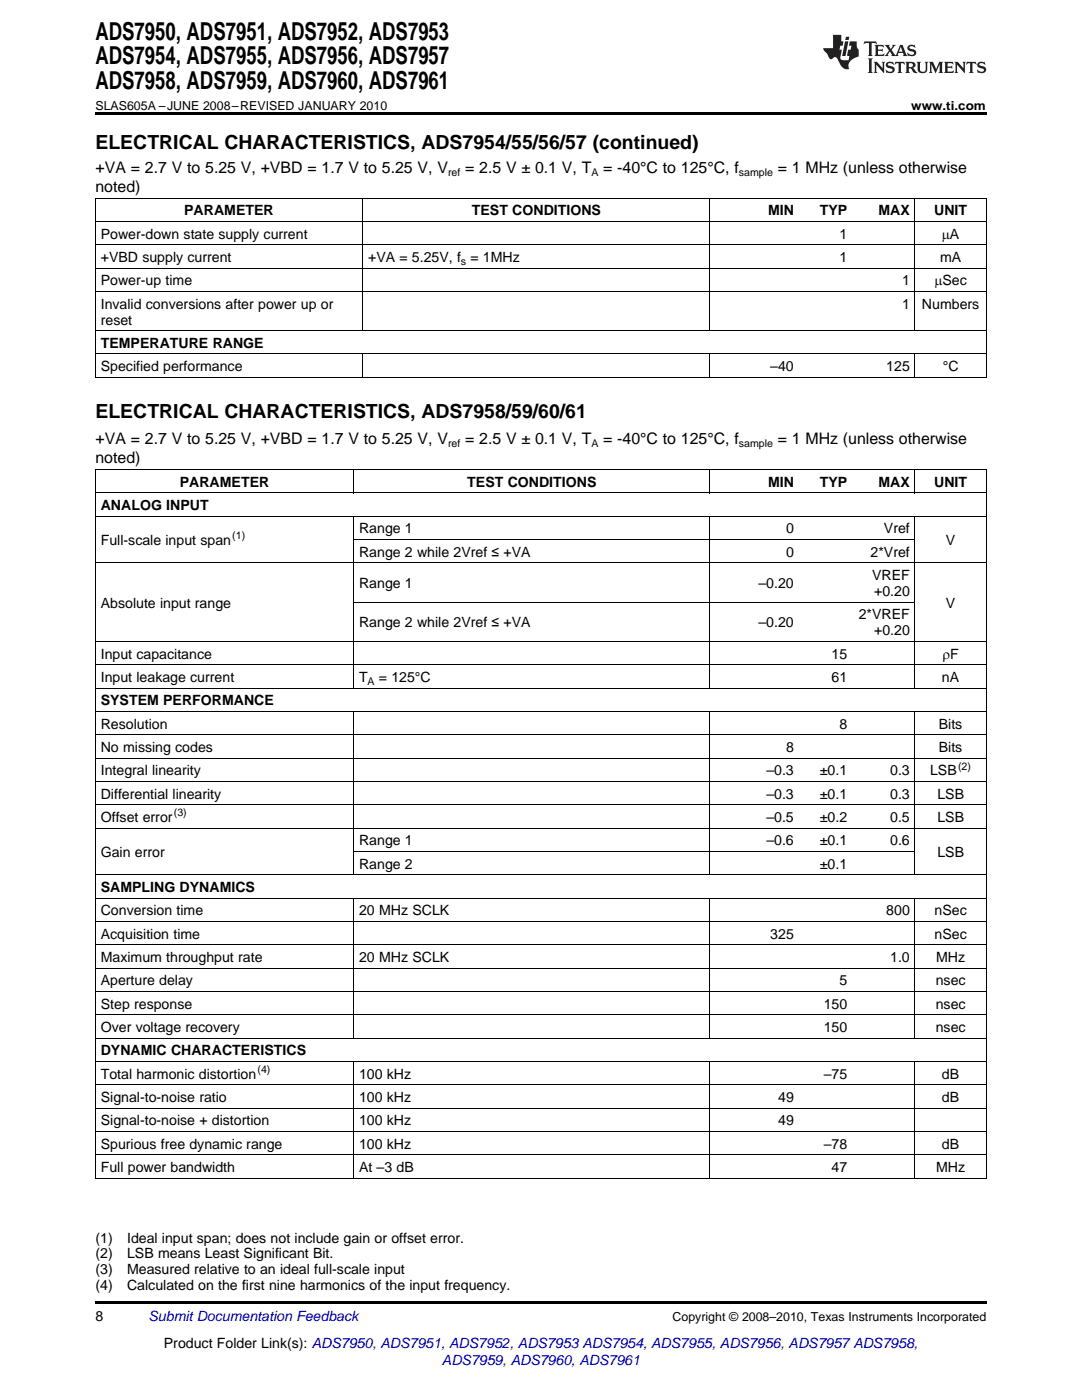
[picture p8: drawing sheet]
<svg xmlns="http://www.w3.org/2000/svg" width="216mm" height="279mm" viewBox="0 0 216 279" stroke-linecap="round" stroke-linejoin="round" font-family="sans-serif">
<defs><g id="words">
<g font-size="4.9">
<text x="19" y="7.9">ADS7950, ADS7951, ADS7952, ADS7953</text>
<text x="19" y="12.8">ADS7954, ADS7955, ADS7956, ADS7957</text>
<text x="19" y="17.8">ADS7958, ADS7959, ADS7960, ADS7961</text>
</g>
<g font-size="3.9">
<text x="19" y="29.7">ELECTRICAL CHARACTERISTICS, ADS7954/55/56/57 (continued)</text>
<text x="19" y="83.5">ELECTRICAL CHARACTERISTICS, ADS7958/59/60/61</text>
</g>
<g font-size="3.2">
<text x="19" y="34.4">+VA = 2.7 V to 5.25 V, +VBD = 1.7 V to 5.25 V, V</text>
<text x="92.8" y="34.4">= 2.5 V ± 0.1 V, T</text>
<text x="120.4" y="34.4">= -40°C to 125°C, f</text>
<text x="155.2" y="34.4">= 1 MHz (unless otherwise</text>
<text x="19" y="38.3">noted)</text>
<text x="19" y="88.6">+VA = 2.7 V to 5.25 V, +VBD = 1.7 V to 5.25 V, V</text>
<text x="92.8" y="88.6">= 2.5 V ± 0.1 V, T</text>
<text x="120.4" y="88.6">= -40°C to 125°C, f</text>
<text x="155.2" y="88.6">= 1 MHz (unless otherwise</text>
<text x="19" y="92.5">noted)</text>
</g>
<g font-size="2.8">
<text x="20.1" y="47.6">Power-down state supply current</text>
<text x="36.8" y="43">PARAMETER</text>
<text x="94.2" y="43">TEST CONDITIONS</text>
<text x="153.2" y="43">MIN</text>
<text x="163.6" y="43">TYP</text>
<text x="167.5" y="47.6">1</text>
<text x="175.3" y="43">MAX</text>
<text x="186.4" y="43">UNIT</text>
<text x="187.9" y="47.6">mA</text>
<text x="20.1" y="52.3">+VBD supply current</text>
<text x="73.4" y="52.3">+VA = 5.25V, f = 1MHz</text>
<text x="167.5" y="52.3">1</text>
<text x="187.6" y="52.3">mA</text>
<text x="20.1" y="56.9">Power-up time</text>
<text x="180" y="56.9">1</text>
<text x="186.4" y="56.9">mSec</text>
<text x="20.1" y="61.6">Invalid conversions after power up or</text>
<text x="20.1" y="64.8">reset</text>
<text x="180" y="61.6">1</text>
<text x="184" y="61.6">Numbers</text>
<text x="20.1" y="69.4">TEMPERATURE RANGE</text>
<text x="20.1" y="74.1">Specified performance</text>
<text x="153.7" y="74.1">–40</text>
<text x="176.8" y="74.1">125</text>
<text x="188.1" y="74.1">°C</text>
<text x="20.1" y="101.8">ANALOG INPUT</text>
<text x="35.9" y="97.2">PARAMETER</text>
<text x="93.2" y="97.2">TEST CONDITIONS</text>
<text x="153.2" y="97.2">MIN</text>
<text x="163.6" y="97.2">TYP</text>
<text x="175.3" y="97.2">MAX</text>
<text x="186.4" y="97.2">UNIT</text>
<text x="71.6" y="106.5">Range 1</text>
<text x="156.8" y="106.5">0</text>
<text x="176.4" y="106.5">Vref</text>
<text x="20.1" y="108.8">Full-scale input span</text>
<text x="71.6" y="111.1">Range 2 while 2Vref ≤ +VA</text>
<text x="156.8" y="111.1">0</text>
<text x="173.7" y="111.1">2*Vref</text>
<text x="188.7" y="108.8">V</text>
<text x="71.6" y="117.4">Range 1</text>
<text x="151.3" y="117.4">–0.20</text>
<text x="174" y="115.8">VREF</text>
<text x="174.4" y="119">+0.20</text>
<text x="20.1" y="121.3">Absolute input range</text>
<text x="71.6" y="125.2">Range 2 while 2Vref ≤ +VA</text>
<text x="151.3" y="125.2">–0.20</text>
<text x="171.3" y="123.6">2*VREF</text>
<text x="188.7" y="121.3">V</text>
<text x="20.1" y="131.4">Input capacitance</text>
<text x="165.9" y="131.4">15</text>
<text x="174.4" y="126.8">+0.20</text>
<text x="188.1" y="131.4">rF</text>
<text x="20.1" y="136.1">Input leakage current</text>
<text x="71.6" y="136.1">T</text>
<text x="75.6" y="136.1">= 125°C</text>
<text x="165.9" y="136.1">61</text>
<text x="188" y="136.1">nA</text>
<text x="20.1" y="140.8">SYSTEM PERFORMANCE</text>
<text x="20.1" y="145.4">Resolution</text>
<text x="167.5" y="145.4">8</text>
<text x="187.3" y="145.4">Bits</text>
<text x="20.1" y="150.1">No missing codes</text>
<text x="20.1" y="154.7">Integral linearity</text>
<text x="152.9" y="154.7">–0.3</text>
<text x="156.8" y="150.1">8</text>
<text x="163.6" y="154.7">±0.1</text>
<text x="177.6" y="154.7">0.3</text>
<text x="185.6" y="154.7">LSB</text>
<text x="187.3" y="150.1">Bits</text>
<text x="20.1" y="159.4">Differential linearity</text>
<text x="152.9" y="159.4">–0.3</text>
<text x="163.6" y="159.4">±0.1</text>
<text x="177.6" y="159.4">0.3</text>
<text x="187" y="159.4">LSB</text>
<text x="20.1" y="164">Offset error</text>
<text x="152.9" y="164">–0.5</text>
<text x="163.6" y="164">±0.2</text>
<text x="177.6" y="164">0.5</text>
<text x="187" y="164">LSB</text>
<text x="20.1" y="171">Gain error</text>
<text x="71.6" y="168.7">Range 1</text>
<text x="71.6" y="173.4">Range 2</text>
<text x="152.9" y="168.7">–0.6</text>
<text x="163.6" y="168.7">±0.1</text>
<text x="163.6" y="173.4">±0.1</text>
<text x="177.6" y="168.7">0.6</text>
<text x="187" y="171">LSB</text>
<text x="20.1" y="178">SAMPLING DYNAMICS</text>
<text x="20.1" y="182.7">Conversion time</text>
<text x="71.6" y="182.7">20 MHz SCLK</text>
<text x="176.8" y="182.7">800</text>
<text x="186.5" y="182.7">nSec</text>
<text x="20.1" y="187.3">Acquisition time</text>
<text x="20.1" y="192">Maximum throughput rate</text>
<text x="71.6" y="192">20 MHz SCLK</text>
<text x="153.7" y="187.3">325</text>
<text x="177.6" y="192">1.0</text>
<text x="186.5" y="187.3">nSec</text>
<text x="186.8" y="192">MHz</text>
<text x="20.1" y="196.6">Aperture delay</text>
<text x="167.5" y="196.6">5</text>
<text x="186.7" y="196.6">nsec</text>
<text x="20.1" y="201.3">Step response</text>
<text x="164.4" y="201.3">150</text>
<text x="186.7" y="201.3">nsec</text>
<text x="20.1" y="206">Over voltage recovery</text>
<text x="164.4" y="206">150</text>
<text x="186.7" y="206">nsec</text>
<text x="20.1" y="210.6">DYNAMIC CHARACTERISTICS</text>
<text x="20.1" y="215.3">Total harmonic distortion</text>
<text x="71.6" y="215.3">100 kHz</text>
<text x="164.4" y="215.3">–75</text>
<text x="188" y="215.3">dB</text>
<text x="20.1" y="219.9">Signal-to-noise ratio</text>
<text x="71.6" y="219.9">100 kHz</text>
<text x="155.3" y="219.9">49</text>
<text x="188" y="219.9">dB</text>
<text x="20.1" y="224.6">Signal-to-noise + distortion</text>
<text x="71.6" y="224.6">100 kHz</text>
<text x="155.3" y="224.6">49</text>
<text x="20.1" y="229.2">Spurious free dynamic range</text>
<text x="20.1" y="233.9">Full power bandwidth</text>
<text x="71.6" y="229.2">100 kHz</text>
<text x="71.6" y="233.9">At –3 dB</text>
<text x="164.4" y="229.2">–78</text>
<text x="165.9" y="233.9">47</text>
<text x="186.8" y="233.9">MHz</text>
<text x="188" y="229.2">dB</text>
<text x="19" y="248">(1)</text>
<text x="19" y="251.1">(2)</text>
<text x="25.4" y="248">Ideal input span; does not include gain or offset error.</text>
<text x="25.4" y="251.1">LSB means Least Significant Bit.</text>
<text x="19" y="254.3">(3)</text>
<text x="19" y="257.5">(4)</text>
<text x="25.4" y="254.3">Measured relative to an ideal full-scale input</text>
<text x="25.4" y="257.5">Calculated on the first nine harmonics of the input frequency.</text>
<text x="19" y="263.6">8</text>
<text x="32.7" y="269">Product Folder Link(s): ADS7950, ADS7951, ADS7952, ADS7953 ADS7954, ADS7955, ADS7956, ADS7957 ADS7958,</text>
</g>
<g font-size="2.8" fill="#0000c8">
<text x="29.6" y="263.6">Submit Documentation Feedback</text>
<text x="88.2" y="272.5">ADS7959, ADS7960, ADS7961</text>
</g>
<g font-size="2.5">
<text x="19" y="21.9">SLAS605A –JUNE 2008–REVISED JANUARY 2010</text>
<text x="181.8" y="21.9">www.ti.com</text>
<text x="134.2" y="263.6">Copyright © 2008–2010, Texas Instruments Incorporated</text>
</g>
<g font-size="2.1">
<text x="89.4" y="35.1">ref</text>
<text x="118" y="35.1">A</text>
<text x="147.4" y="35.1">sample</text>
<text x="92" y="52.8">s</text>
<text x="89.4" y="89.3">ref</text>
<text x="118" y="89.3">A</text>
<text x="147.4" y="89.3">sample</text>
<text x="46.4" y="107.7">(1)</text>
<text x="73.3" y="136.7">A</text>
<text x="191.2" y="153.6">(2)</text>
<text x="34.7" y="162.9">(3)</text>
<text x="51.4" y="214.1">(4)</text>
</g>
</g></defs>
<g fill="#231f20">
<path d="M172.5 8.3l-.1 .5 .4-.2h.6v.1v2.1l-.2 .4h.9l-.2-.4v-2.1l.1-.1h.5l.5 .2-.2-.5zM174.5 9l.2 .3v1.5l-.2 .4h1.8l.2-.6a1.04 1.04 0 0 1-1.3 .2v-.7h.6l.3 .2v-.6l-.3 .2h-.6v-.6l.8-.1 .4 .3-.2-.5zM176.5 9l.9 1.1-.9 1.1h.8l-.2-.2 .4-.7 .5 .7-.2 .2h1.5l-.2-.2 .2-.4h.9l.1 .4-.2 .2h1l-.3-.3-.7-1.9h-.5l-.9 2-.8-1 .9-1h-.8l.1 .3-.4 .5-.3-.6 .1-.2zM179.7 9.3l.4 1h-.7zM181.3 9.1a.63 .63 0 0 0-.2 .7 .63 .63 0 0 0 .6 .4l.6 .2 .1 .2a.75 .75 0 0 1-.7 .4 .75 .75 0 0 1-.6-.5l.1 .7 .1-.1a1.11 1.11 0 0 0 1.5-.6 1.13 1.13 0 0 0-1.2-.8l-.1-.4a1.04 1.04 0 0 1 1.2 .2l-.2-.5-.2 .1-.4-.2zM173.2 11.7l.2 .3v2.2l-.2 .4h1l-.3-.4v-2.2l.3-.3zM174.3 12.3l.3 .4v1.5l-.3 .4h.8l-.2-.4v-1.3l1.5 1.7v-1.9l.2-.4h-.7l.2 .4v.9l-1.1-1.3zM177 12.5a.62 .62 0 0 0-.2 .7 .62 .62 0 0 0 .6 .4l.6 .1 .1 .3a.76 .76 0 0 1-.7 .3 .76 .76 0 0 1-.7-.4l.2 .7 .1-.1a1.11 1.11 0 0 0 1.5-.6 1.13 1.13 0 0 0-1.2-.8l-.1-.4a1.04 1.04 0 0 1 1.2 .2l-.2-.6-.2 .1-.5-.1zM178.7 12.3l-.2 .7a.61 .61 0 0 1 .8-.4v1.6l-.2 .4h.9l-.2-.4v-1.6a.63 .63 0 0 1 .7 .4l-.1-.7zM180.6 12.3l.3 .4v1.5l-.3 .4h1l-.2-.2-.1-.8 .6 .2a.76 .76 0 0 0 1.2 .7l-1-1a.58 .58 0 0 0 .6-.5 .58 .58 0 0 0-.5-.6zM181.4 12.7l.1-.1a.45 .45 0 0 1 .5 .1 .45 .45 0 0 1 .1 .5l-.8 .2zM182.9 12.3l.2 .2a2.17 2.17 0 0 0 .3 1.9 .99 .99 0 0 0 1.6-.6v-1.1l.2-.4h-.7l.2 .2a1.92 1.92 0 0 1-.2 1.8 .6 .6 0 0 1-.9-.5v-1.1l.2-.4zM185.4 12.3l.2 .4v1.5l-.2 .4h.7l-.2-.4v-1.4l.8 1.8 .8-1.8v1.4l-.2 .4h.9l-.2-.4v-1.5l.2-.4h-.8l-.6 1.5-.6-1.5zM188.4 12.3l.2 .4v1.5l-.2 .4h1.8l.1-.6a1.04 1.04 0 0 1-1.2 .2v-.7h.5l.4 .2v-.6l-.4 .2h-.5v-.7h.8l.3 .3-.1-.6zM190.5 12.3l.2 .4v1.5l-.2 .4h.7l-.2-.4v-1.3l1.5 1.7v-1.9l.2-.4h-.7l.2 .4v.9l-1.1-1.3zM192.9 12.3l-.1 .7a.61 .61 0 0 1 .7-.4l.1 1.6-.3 .4h1l-.3-.4 .1-1.6a.63 .63 0 0 1 .7 .4l-.1-.7zM195.2 12.5a.62 .62 0 0 0-.2 .7 .62 .62 0 0 0 .6 .4l.6 .1 .1 .3a.76 .76 0 0 1-.7 .3 .76 .76 0 0 1-.6-.4l.1 .7 .1-.1a1.11 1.11 0 0 0 1.6-.6 1.13 1.13 0 0 0-1.3-.8l-.1-.4a1.04 1.04 0 0 1 1.2 .2l-.1-.6-.2 .1-.5-.1z"/>
<path d="M166.2 7v2.6h-1.9v.4l.8 .9a.91 .91 0 0 0 1 .9 .56 .56 0 0 1 .5-.4 .56 .56 0 0 1 .5 .3l.4 .8a1.53 1.53 0 0 0 1.9 1.2 1.54 1.54 0 0 1 1-2.1l.9-.3v-1.4a1.52 1.52 0 0 1-.4-1.6h-1.3l-.2 .8h.5l-.2 .8h-.5l-.1 1v.2l.4 .1-.2 .8a1.93 1.93 0 0 1-1.6-.2l.3-1.9h-.5l.2-.8h.4l.2-.8h-.4v-1.3zM168.6 8.3l-.6 2.9h.7l.6-2.9zM168.8 7.3l-.1 .7h.6l.2-.7z"/>
</g>
<path d="M19 22.5h177.8v.5h-177.8zM19 259.7h177.8v.5h-177.8z" fill="#000"/>
<g fill="none" stroke="#000" stroke-width=".2">
<path d="M19 39.5h177.8M19.1 39.6v35.8M72.3 39.6v26.4M141.7 39.6v26.4M182.5 39.6v26.4M196.8 39.6v35.8M19 58.2h177.8M19 53.5h177.8M19 48.8h177.8M19 44.2h177.8M19 75.3h177.8M19 70.6h177.8"/>
<path d="M19 66h177.8M72.3 70.7v4.7M141.7 70.7v4.7M182.5 70.7v4.7M19 98.4h177.8M19 93.7h177.8M19.1 93.8v141.4M70.5 93.8v4.6M141.7 93.8v4.6M182.5 93.8v4.6M196.8 93.8v141.4M19 112.3h177.8"/>
<path d="M19 103h177.8M70.5 103.1v34.3M70.6 107.7h112M141.7 103.1v34.3M182.5 103.1v34.3M19 137.3h177.8M19 132.7h177.8M19 128h177.8M70.6 120.2h112M19 155.9h177.8M19 151.3h177.8M19 146.6h177.8"/>
<path d="M19 142h177.8M70.5 142v32.6M141.7 142v32.6M182.5 142v32.6M19 179.2h177.8M19 174.6h177.8M19 165.3h177.8M19 160.6h177.8M70.5 179.3v27.9M70.6 169.9h112M141.7 179.3v27.9M182.5 179.3v27.9"/>
<path d="M19 197.9h177.8M19 193.2h177.8M19 188.5h177.8M19 183.9h177.8M19 216.5h177.8M19 211.8h177.8M19 207.2h177.8M19 202.5h177.8M70.5 211.9v23.3M141.7 211.9v23.3M182.5 211.9v23.3M19 235.1h177.8"/>
<path d="M19 230.5h177.8M19 225.8h177.8M19 221.1h177.8"/>
</g>
<use href="#words"/>
</svg>
